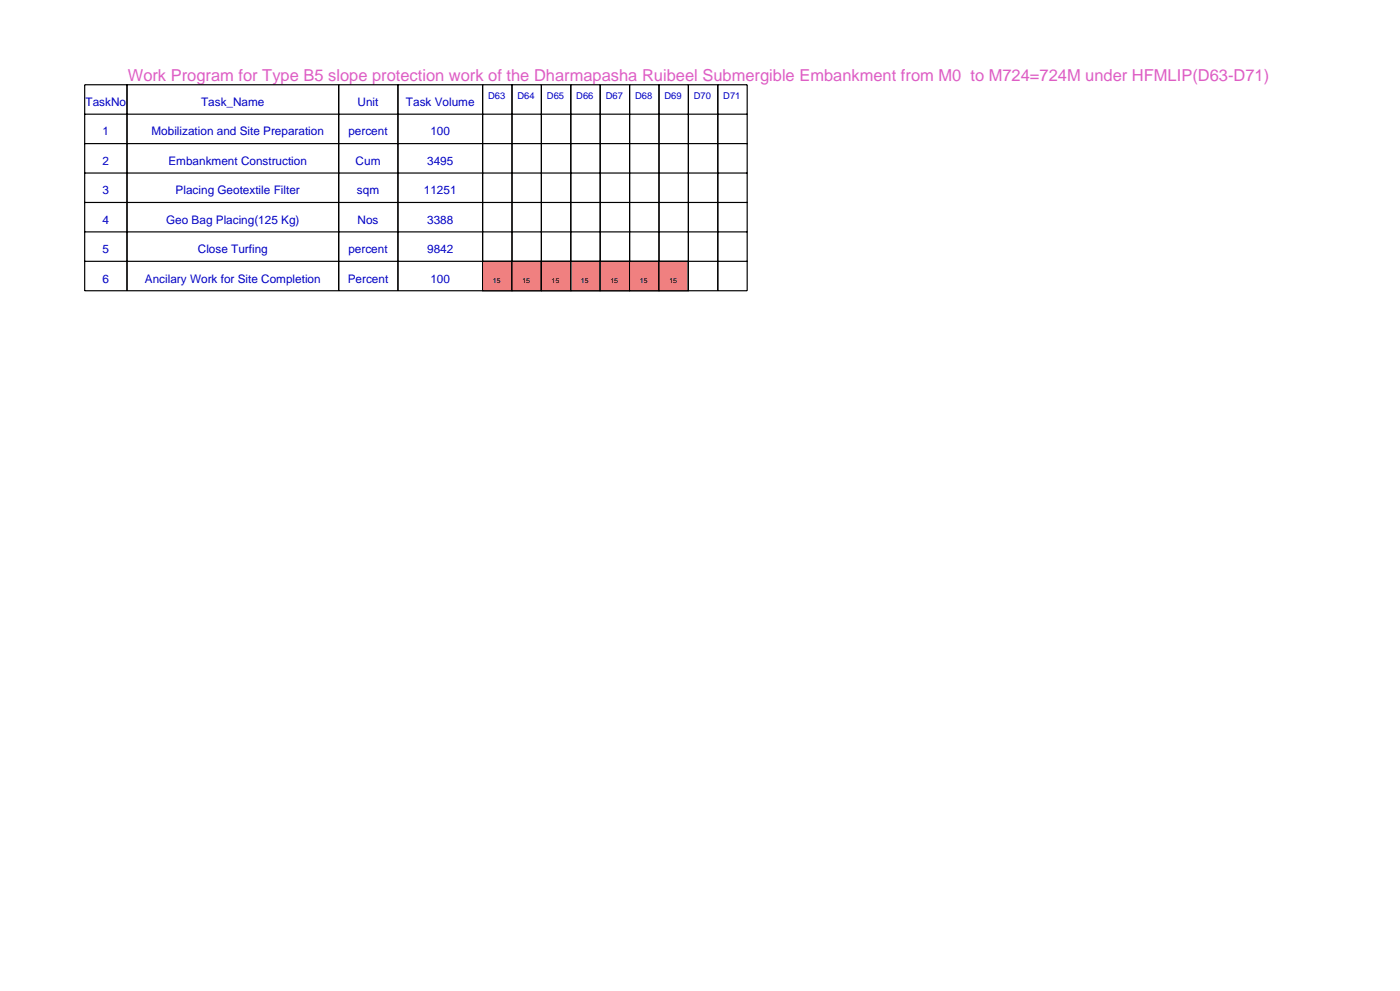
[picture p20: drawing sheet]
<svg xmlns="http://www.w3.org/2000/svg" width="420mm" height="297mm" viewBox="0 0 420 297" stroke-linecap="round" stroke-linejoin="round" font-family="sans-serif">
<defs><g id="words">
<text font-size="4.9" fill="#de5ec4" x="38.3" y="24.1">Work Program for Type B5 slope protection work of the Dharmapasha Ruibeel Submergible Embankment from M0 to M724=724M under HFMLIP(D63-D71)</text>
<g font-size="3.5" fill="#0000c4">
<text x="25.7" y="31.8">TaskNo</text>
<text x="60.3" y="31.8">Task_Name</text>
<text x="107.3" y="31.8">Unit</text>
<text x="121.8" y="31.8">Task Volume</text>
<text x="30.8" y="40.6">1</text>
<text x="45.4" y="40.6">Mobilization and Site Preparation</text>
<text x="104.5" y="40.6">percent</text>
<text x="129.1" y="40.6">100</text>
<text x="30.8" y="49.4">2</text>
<text x="50.5" y="49.4">Embankment Construction</text>
<text x="106.7" y="49.4">Cum</text>
<text x="128.2" y="49.4">3495</text>
<text x="30.8" y="58.2">3</text>
<text x="52.7" y="58.2">Placing Geotextile Filter</text>
<text x="107.1" y="58.2">sqm</text>
<text x="127.2" y="58.2">11251</text>
<text x="30.8" y="67">4</text>
<text x="49.8" y="67">Geo Bag Placing(125 Kg)</text>
<text x="107.3" y="67">Nos</text>
<text x="128.2" y="67">3388</text>
<text x="30.8" y="75.8">5</text>
<text x="59.4" y="75.8">Close Turfing</text>
<text x="104.5" y="75.8">percent</text>
<text x="128.2" y="75.8">9842</text>
<text x="30.8" y="84.7">6</text>
<text x="43.5" y="84.7">Ancilary Work for Site Completion</text>
<text x="104.3" y="84.7">Percent</text>
<text x="129.1" y="84.7">100</text>
</g>
<g font-size="2.8" fill="#0000c4">
<text x="146.4" y="29.6">D63</text>
<text x="155.2" y="29.6">D64</text>
<text x="164.1" y="29.6">D65</text>
<text x="172.9" y="29.6">D66</text>
<text x="181.7" y="29.6">D67</text>
<text x="190.5" y="29.6">D68</text>
<text x="199.3" y="29.6">D69</text>
<text x="208.2" y="29.6">D70</text>
<text x="217" y="29.6">D71</text>
</g>
<g font-size="2.1">
<text x="147.8" y="84.7">15</text>
<text x="156.7" y="84.7">15</text>
<text x="165.5" y="84.7">15</text>
<text x="174.3" y="84.7">15</text>
<text x="183.1" y="84.7">15</text>
<text x="191.9" y="84.7">15</text>
<text x="200.8" y="84.7">15</text>
</g>
</g></defs>
<path d="M25.4 25.4h128.2v61.7h-128.2zM25.4 34.2h128.2M38.1 25.4v61.7M101.6 25.4v61.7M119.4 25.4v61.7M144.8 25.4v61.7M25.4 43h128.2M25.4 51.9h128.2M25.4 60.7h128.2M25.4 69.5h128.2M25.4 78.3h128.2" fill="none" stroke="#000" stroke-width=".35"/>
<path d="M144.8 78.3h8.8v8.8h-8.8z" fill-rule="evenodd" fill="#f08080" stroke="#000" stroke-width=".35"/>
<path d="M153.6 25.4h8.8v61.7h-8.8zM153.6 34.2h8.8M153.6 43h8.8M153.6 51.9h8.8M153.6 60.7h8.8M153.6 69.5h8.8M153.6 78.3h8.8" fill="none" stroke="#000" stroke-width=".35"/>
<path d="M153.6 78.3h8.8v8.8h-8.8z" fill-rule="evenodd" fill="#f08080" stroke="#000" stroke-width=".35"/>
<path d="M162.4 25.4h8.8v61.7h-8.8zM162.4 34.2h8.8M162.4 43h8.8M162.4 51.9h8.8M162.4 60.7h8.8M162.4 69.5h8.8M162.4 78.3h8.8" fill="none" stroke="#000" stroke-width=".35"/>
<path d="M162.4 78.3h8.8v8.8h-8.8z" fill-rule="evenodd" fill="#f08080" stroke="#000" stroke-width=".35"/>
<path d="M171.2 25.4h8.9v61.7h-8.9zM171.2 34.2h8.9M171.2 43h8.9M171.2 51.9h8.9M171.2 60.7h8.9M171.2 69.5h8.9M171.2 78.3h8.9" fill="none" stroke="#000" stroke-width=".35"/>
<path d="M171.2 78.3h8.9v8.8h-8.9z" fill-rule="evenodd" fill="#f08080" stroke="#000" stroke-width=".35"/>
<path d="M180.1 25.4h8.8v61.7h-8.8zM180.1 34.2h8.8M180.1 43h8.8M180.1 51.9h8.8M180.1 60.7h8.8M180.1 69.5h8.8M180.1 78.3h8.8" fill="none" stroke="#000" stroke-width=".35"/>
<path d="M180.1 78.3h8.8v8.8h-8.8z" fill-rule="evenodd" fill="#f08080" stroke="#000" stroke-width=".35"/>
<path d="M188.9 25.4h8.8v61.7h-8.8zM188.9 34.2h8.8M188.9 43h8.8M188.9 51.9h8.8M188.9 60.7h8.8M188.9 69.5h8.8M188.9 78.3h8.8" fill="none" stroke="#000" stroke-width=".35"/>
<path d="M188.9 78.3h8.8v8.8h-8.8z" fill-rule="evenodd" fill="#f08080" stroke="#000" stroke-width=".35"/>
<path d="M197.7 25.4h8.8v61.7h-8.8zM197.7 34.2h8.8M197.7 43h8.8M197.7 51.9h8.8M197.7 60.7h8.8M197.7 69.5h8.8M197.7 78.3h8.8" fill="none" stroke="#000" stroke-width=".35"/>
<path d="M197.7 78.3h8.8v8.8h-8.8z" fill-rule="evenodd" fill="#f08080" stroke="#000" stroke-width=".35"/>
<path d="M206.5 25.4h17.7v61.7h-17.7zM206.5 34.2h17.7M215.3 25.4v61.7M206.5 43h17.7M206.5 51.9h17.7M206.5 60.7h17.7M206.5 69.5h17.7M206.5 78.3h17.7" fill="none" stroke="#000" stroke-width=".35"/>
<use href="#words"/>
</svg>
